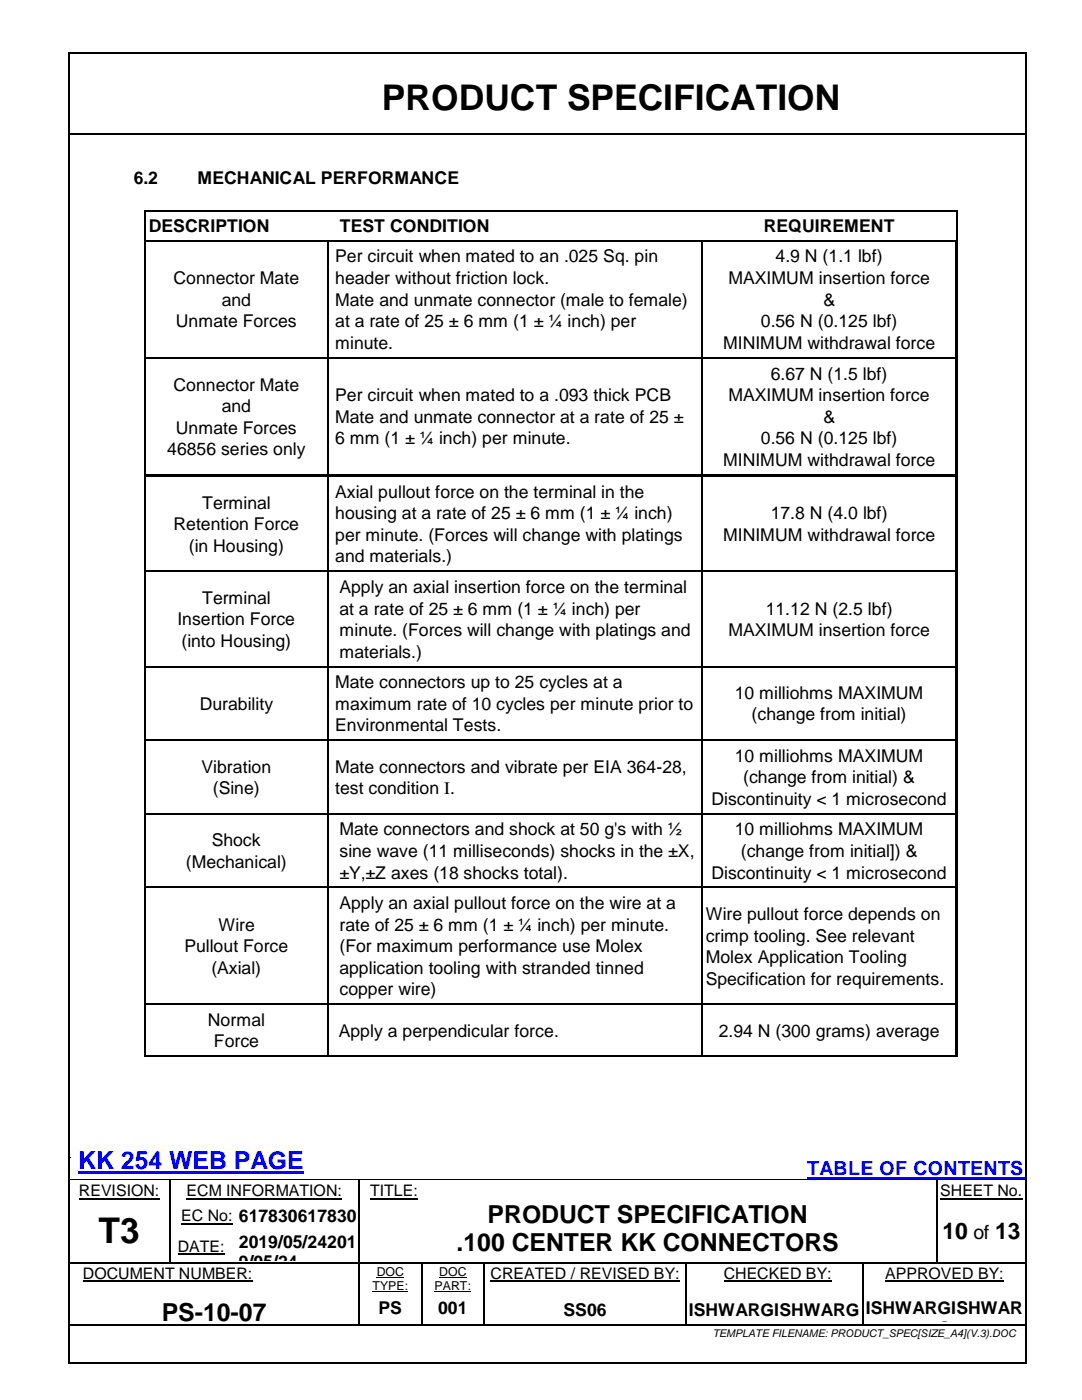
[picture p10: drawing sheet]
<svg xmlns="http://www.w3.org/2000/svg" width="216mm" height="279mm" viewBox="0 0 216 279" stroke-linecap="round" stroke-linejoin="round" font-family="sans-serif">
<defs><g id="words">
<g font-size="7.1">
<text x="76.2" y="22">PRODUCT SPECIFICATION</text>
<text x="19.6" y="248.1">T3</text>
</g>
<text font-size="5" fill="#00f" x="15.6" y="233.3">KK 254 WEB PAGE</text>
<g font-size="5">
<text x="97.3" y="244">PRODUCT SPECIFICATION</text>
<text x="91.1" y="249.7">.100 CENTER KK CONNECTORS</text>
<text x="32.3" y="263.6">PS-10-07</text>
</g>
<g font-size="4.6">
<text x="188" y="247.3">10</text>
<text x="198.6" y="247.3">13</text>
</g>
<text font-size="3.9" fill="#00f" x="161.1" y="234.6">TABLE OF CONTENTS</text>
<text font-size="3.9" x="194.2" y="247.3">of</text>
<g font-size="3.5">
<text x="26.7" y="36.6">6.2</text>
<text x="39.4" y="36.6">MECHANICAL PERFORMANCE</text>
<text x="29.7" y="46.2">DESCRIPTION</text>
<text x="67.8" y="46.2">TEST CONDITION</text>
<text x="152.4" y="46.2">REQUIREMENT</text>
<text x="66.9" y="52.4">Per circuit when mated to an .025 Sq. pin</text>
<text x="154.8" y="52.4">4.9 N (1.1 lbf)</text>
<text x="34.6" y="56.7">Connector Mate</text>
<text x="66.9" y="56.7">header without friction lock.</text>
<text x="145.4" y="56.7">MAXIMUM insertion force</text>
<text x="35.1" y="65.3">Unmate Forces</text>
<text x="44.2" y="61">and</text>
<text x="66.9" y="61">Mate and unmate connector (male to female)</text>
<text x="66.9" y="65.3">at a rate of 25 ± 6 mm (1 ± ¼ inch) per</text>
<text x="151.8" y="65.3">0.56 N (0.125 lbf)</text>
<text x="164.3" y="61">&amp;</text>
<text x="66.9" y="69.6">minute.</text>
<text x="144.3" y="69.6">MINIMUM withdrawal force</text>
<text x="34.6" y="77.9">Connector Mate</text>
<text x="153.8" y="75.8">6.67 N (1.5 lbf)</text>
<text x="44.2" y="82.2">and</text>
<text x="66.9" y="80.1">Per circuit when mated to a .093 thick PCB</text>
<text x="145.4" y="80.1">MAXIMUM insertion force</text>
<text x="35.1" y="86.5">Unmate Forces</text>
<text x="66.9" y="84.4">Mate and unmate connector at a rate of 25 ±</text>
<text x="66.9" y="88.7">6 mm (1 ± ¼ inch) per minute.</text>
<text x="151.8" y="88.7">0.56 N (0.125 lbf)</text>
<text x="164.3" y="84.4">&amp;</text>
<text x="33.4" y="90.9">46856 series only</text>
<text x="144.3" y="93">MINIMUM withdrawal force</text>
<text x="40.3" y="101.5">Terminal</text>
<text x="66.9" y="99.3">Axial pullout force on the terminal in the</text>
<text x="34.6" y="105.8">Retention Force</text>
<text x="66.9" y="103.6">housing at a rate of 25 ± 6 mm (1 ± ¼ inch)</text>
<text x="66.9" y="108">per minute. (Forces will change with platings</text>
<text x="144.3" y="108">MINIMUM withdrawal force</text>
<text x="153.8" y="103.6">17.8 N (4.0 lbf)</text>
<text x="37.7" y="110.1">(in Housing)</text>
<text x="66.9" y="112.2">and materials.)</text>
<text x="67.7" y="118.3">Apply an axial insertion force on the terminal</text>
<text x="35.4" y="124.8">Insertion Force</text>
<text x="40.3" y="120.5">Terminal</text>
<text x="67.7" y="122.7">at a rate of 25 ± 6 mm (1 ± ¼ inch) per</text>
<text x="152.8" y="122.7">11.12 N (2.5 lbf)</text>
<text x="36.2" y="129.1">(into Housing)</text>
<text x="67.7" y="126.9">minute. (Forces will change with platings and</text>
<text x="67.7" y="131.3">materials.)</text>
<text x="145.4" y="126.9">MAXIMUM insertion force</text>
<text x="66.9" y="137.3">Mate connectors up to 25 cycles at a</text>
<text x="39.8" y="141.7">Durability</text>
<text x="66.9" y="141.7">maximum rate of 10 cycles per minute prior to</text>
<text x="146.6" y="139.5">10 milliohms MAXIMUM</text>
<text x="150" y="143.8">(change from initial)</text>
<text x="66.9" y="145.9">Environmental Tests.</text>
<text x="40.2" y="154.2">Vibration</text>
<text x="66.9" y="154.2">Mate connectors and vibrate per EIA 364-28,</text>
<text x="146.6" y="152">10 milliohms MAXIMUM</text>
<text x="42.5" y="158.5">(Sine)</text>
<text x="66.9" y="158.5">test condition I.</text>
<text x="142" y="160.6">Discontinuity &lt; 1 microsecond</text>
<text x="148.3" y="156.4">(change from initial) &amp;</text>
<text x="67.7" y="166.7">Mate connectors and shock at 50 g's with ½</text>
<text x="146.6" y="166.7">10 milliohms MAXIMUM</text>
<text x="37.1" y="173.2">(Mechanical)</text>
<text x="42.3" y="168.9">Shock</text>
<text x="67.7" y="171.1">sine wave (11 milliseconds) shocks in the ±X,</text>
<text x="147.8" y="171.1">(change from initial]) &amp;</text>
<text x="67.7" y="175.3">±Y,±Z axes (18 shocks total).</text>
<text x="142" y="175.3">Discontinuity &lt; 1 microsecond</text>
<text x="43.6" y="185.7">Wire</text>
<text x="67.7" y="181.4">Apply an axial pullout force on the wire at a</text>
<text x="67.7" y="185.7">rate of 25 ± 6 mm (1 ± ¼ inch) per minute.</text>
<text x="140.8" y="183.6">Wire pullout force depends on</text>
<text x="36.8" y="190">Pullout Force</text>
<text x="67.7" y="190">(For maximum performance use Molex</text>
<text x="140.8" y="187.9">crimp tooling. See relevant</text>
<text x="42.2" y="194.3">(Axial)</text>
<text x="67.7" y="194.3">application tooling with stranded tinned</text>
<text x="140.8" y="192.2">Molex Application Tooling</text>
<text x="140.8" y="196.5">Specification for requirements.</text>
<text x="67.7" y="198.7">copper wire)</text>
<text x="41.5" y="204.7">Normal</text>
<text x="42.7" y="209">Force</text>
<text x="67.6" y="206.9">Apply a perpendicular force.</text>
<text x="143.4" y="206.9">2.94 N (300 grams) average</text>
<text x="47.7" y="249">2019/05/24201</text>
<text x="47.7" y="253.1">9/05/24</text>
<text x="75.5" y="262.2">PS</text>
<text x="87.4" y="262.2">001</text>
<text x="112.5" y="262.5">SS06</text>
<text x="137.5" y="262.5">ISHWARGISHWARG</text>
<text x="172.8" y="262.2">ISHWARGISHWAR</text>
<text x="187.1" y="266.3">G</text>
</g>
<g font-size="3.2">
<text x="15.7" y="238.8">REVISION:</text>
<text x="37.2" y="238.8">ECM INFORMATION:</text>
<text x="73.9" y="238.8">TITLE:</text>
<text x="187.6" y="238.8">SHEET No.</text>
<text x="36.2" y="243.7">EC No: 617830617830</text>
<text x="35.5" y="249.8">DATE:</text>
<text x="16.6" y="255.3">DOCUMENT NUMBER:</text>
<text x="97.9" y="255.3">CREATED / REVISED BY:</text>
<text x="144.4" y="255.3">CHECKED BY:</text>
<text x="176.6" y="255.3">APPROVED BY:</text>
</g>
<g font-size="2.5">
<text x="74.3" y="257.5">TYPE:</text>
<text x="75.2" y="254.6">DOC</text>
<text x="86.7" y="257.5">PART:</text>
<text x="87.6" y="254.6">DOC</text>
</g>
<text font-size="2.1" x="142.2" y="266.9">TEMPLATE FILENAME: PRODUCT_SPEC[SIZE_A4](V.3).DOC</text>
</g></defs>
<g fill="#000">
<path d="M14 26.5h.3v.4h-.3z" fill-rule="evenodd"/>
<path d="M14 26.5h.3v.4h-.3z" fill-rule="evenodd"/>
<path d="M203.9 26.5h.3v.4h-.3z" fill-rule="evenodd"/>
<path d="M203.9 26.5h.3v.4h-.3z" fill-rule="evenodd"/>
</g>
<path d="M14.3 26.7h190.2" fill="none" stroke="#000" stroke-width=".34"/>
<path d="M15.6 233.8h45v.5h-45z" fill-rule="evenodd" fill="#00f"/>
<path d="M161.1 235.2h43.3" fill="none" stroke="#00f" stroke-width=".38"/>
<g fill="#000">
<path d="M13.6 10.3h.4v.4h-.4z" fill-rule="evenodd"/>
<path d="M13.6 10.3h.4v.4h-.4z" fill-rule="evenodd"/>
<path d="M204.5 10.3h.3v.4h-.3z" fill-rule="evenodd"/>
<path d="M204.5 10.3h.3v.4h-.3z" fill-rule="evenodd"/>
<path d="M28.8 41.9h.3v1.1h-.3z" fill-rule="evenodd"/>
<path d="M28.8 41.9h.3v.4h-.3z" fill-rule="evenodd"/>
<path d="M28.8 47.8h.3v.4h-.3z" fill-rule="evenodd"/>
<path d="M28.8 47.8h.3v.4h-.3z" fill-rule="evenodd"/>
<path d="M28.8 48.2h.2v.7h-.2z" fill-rule="evenodd"/>
<path d="M29.1 47.8h.3v.4h-.3z" fill-rule="evenodd"/>
<path d="M65.3 48.2h.2v.7h-.2z" fill-rule="evenodd"/>
<path d="M65.3 47.8h.3v.4h-.3z" fill-rule="evenodd"/>
<path d="M65.4 41.9h.4v.4h-.4z" fill-rule="evenodd"/>
<path d="M65.5 47.8h.4v.4h-.4z" fill-rule="evenodd"/>
<path d="M139.9 48.2h.3v.7h-.3z" fill-rule="evenodd"/>
<path d="M139.9 47.8h.4v.4h-.4z" fill-rule="evenodd"/>
<path d="M140.1 41.9h.3v.4h-.3z" fill-rule="evenodd"/>
<path d="M140.2 47.8h.3v.4h-.3z" fill-rule="evenodd"/>
<path d="M190.6 48.2h.5v.7h-.5z" fill-rule="evenodd"/>
<path d="M190.6 47.8h.4v.4h-.4z" fill-rule="evenodd"/>
<path d="M190.7 41.9h.3v1.1h-.3z" fill-rule="evenodd"/>
<path d="M190.7 41.9h.3v.4h-.3z" fill-rule="evenodd"/>
<path d="M191 47.8h.1v.4h-.1z" fill-rule="evenodd"/>
<path d="M28.8 71.2h.2v1.1h-.2z" fill-rule="evenodd"/>
<path d="M65.3 71.6h.2v.7h-.2z" fill-rule="evenodd"/>
<path d="M65.3 71.2h.3v.4h-.3z" fill-rule="evenodd"/>
<path d="M139.9 71.6h.3v.7h-.3z" fill-rule="evenodd"/>
<path d="M139.9 71.2h.4v.4h-.4z" fill-rule="evenodd"/>
<path d="M190.6 48.9h.5v22.3h-.5z" fill-rule="evenodd"/>
<path d="M190.6 71.2h.5v1.1h-.5z" fill-rule="evenodd"/>
<path d="M28.8 94.6h.2v1.3h-.2z" fill-rule="evenodd"/>
<path d="M29 94.6h36.3v.5h-36.3z" fill-rule="evenodd"/>
<path d="M65.3 95.1h.2v.8h-.2z" fill-rule="evenodd"/>
<path d="M65.3 94.6h.5v.5h-.5z" fill-rule="evenodd"/>
<path d="M65.8 94.6h74.1v.5h-74.1z" fill-rule="evenodd"/>
<path d="M139.9 95.1h.3v.8h-.3z" fill-rule="evenodd"/>
<path d="M139.9 94.6h.5v.5h-.5z" fill-rule="evenodd"/>
<path d="M140.4 94.6h50.2v.5h-50.2z" fill-rule="evenodd"/>
<path d="M190.6 72.3h.5v22.3h-.5z" fill-rule="evenodd"/>
<path d="M190.6 94.6h.5v1.3h-.5z" fill-rule="evenodd"/>
<path d="M28.8 113.9h.2v1h-.2z" fill-rule="evenodd"/>
<path d="M65.3 113.9h.2v1h-.2z" fill-rule="evenodd"/>
<path d="M139.9 113.9h.3v1h-.3z" fill-rule="evenodd"/>
<path d="M190.6 95.9h.5v18h-.5z" fill-rule="evenodd"/>
<path d="M190.6 113.9h.5v1h-.5z" fill-rule="evenodd"/>
<path d="M28.8 132.9h.2v1h-.2z" fill-rule="evenodd"/>
<path d="M65.3 132.9h.2v1h-.2z" fill-rule="evenodd"/>
<path d="M139.9 132.9h.3v1h-.3z" fill-rule="evenodd"/>
<path d="M190.6 114.9h.5v18h-.5z" fill-rule="evenodd"/>
<path d="M190.6 132.9h.5v1h-.5z" fill-rule="evenodd"/>
<path d="M28.8 147.6h.2v1h-.2z" fill-rule="evenodd"/>
<path d="M65.3 147.6h.2v1h-.2z" fill-rule="evenodd"/>
<path d="M139.9 147.6h.3v1h-.3z" fill-rule="evenodd"/>
<path d="M190.6 133.9h.5v13.7h-.5z" fill-rule="evenodd"/>
<path d="M190.6 147.6h.5v1h-.5z" fill-rule="evenodd"/>
<path d="M28.8 162.3h.2v1h-.2z" fill-rule="evenodd"/>
<path d="M28.8 177h.2v1h-.2z" fill-rule="evenodd"/>
<path d="M65.3 162.3h.2v1h-.2z" fill-rule="evenodd"/>
<path d="M65.3 177h.2v1h-.2z" fill-rule="evenodd"/>
<path d="M139.9 162.3h.3v1h-.3z" fill-rule="evenodd"/>
<path d="M139.9 177h.3v1h-.3z" fill-rule="evenodd"/>
<path d="M190.6 148.6h.5v13.7h-.5z" fill-rule="evenodd"/>
<path d="M190.6 162.3h.5v1h-.5z" fill-rule="evenodd"/>
<path d="M190.6 163.3h.5v13.7h-.5z" fill-rule="evenodd"/>
<path d="M190.6 177h.5v1h-.5z" fill-rule="evenodd"/>
<path d="M28.8 200.3h.2v1h-.2z" fill-rule="evenodd"/>
<path d="M28.8 210.7h.2v.2h-.2z" fill-rule="evenodd"/>
<path d="M28.8 210.7h.2v.2h-.2z" fill-rule="evenodd"/>
<path d="M65.3 200.3h.2v1h-.2z" fill-rule="evenodd"/>
<path d="M65.3 210.7h.2v.2h-.2z" fill-rule="evenodd"/>
<path d="M139.9 200.3h.3v1h-.3z" fill-rule="evenodd"/>
<path d="M139.9 210.7h.3v.2h-.3z" fill-rule="evenodd"/>
<path d="M190.6 178h.5v22.3h-.5z" fill-rule="evenodd"/>
<path d="M190.6 200.3h.5v1h-.5z" fill-rule="evenodd"/>
<path d="M190.6 201.3h.5v9.4h-.5z" fill-rule="evenodd"/>
<path d="M190.6 210.7h.5v.2h-.5z" fill-rule="evenodd"/>
<path d="M14 230.8h.1v.2h-.1z" fill-rule="evenodd"/>
<path d="M14 235.4h.1v.1h-.1z" fill-rule="evenodd"/>
<path d="M14 235.4h.1v.1h-.1z" fill-rule="evenodd"/>
<path d="M33.7 235.5h.3v.3h-.3z" fill-rule="evenodd"/>
<path d="M33.7 235.4h.2v.1h-.2z" fill-rule="evenodd"/>
<path d="M33.7 239.5h.3v.2h-.3z" fill-rule="evenodd"/>
<path d="M71.6 235.5h.2v.3h-.2z" fill-rule="evenodd"/>
<path d="M71.6 235.4h.1v.1h-.1z" fill-rule="evenodd"/>
<path d="M71.6 239.5h.2v.2h-.2z" fill-rule="evenodd"/>
<path d="M110 235.4h.2v.1h-.2z" fill-rule="evenodd"/>
<path d="M186.8 235.5h.2v.3h-.2z" fill-rule="evenodd"/>
<path d="M186.8 235.4h.1v.1h-.1z" fill-rule="evenodd"/>
<path d="M186.8 239.5h.2v.2h-.2z" fill-rule="evenodd"/>
<path d="M33.7 245.5h.3v.3h-.3z" fill-rule="evenodd"/>
<path d="M33.7 251.8h.3v.3h-.3z" fill-rule="evenodd"/>
<path d="M46.4 251.8h.3v.3h-.3z" fill-rule="evenodd"/>
<path d="M71.6 245.5h.2v.3h-.2z" fill-rule="evenodd"/>
<path d="M71.6 251.8h.2v.5h-.2z" fill-rule="evenodd"/>
<path d="M71.6 258.5h.2v.5h-.2z" fill-rule="evenodd"/>
<path d="M84 252.1h.3v.2h-.3z" fill-rule="evenodd"/>
<path d="M84 251.8h.3v.3h-.3z" fill-rule="evenodd"/>
<path d="M84 258.5h.3v.5h-.3z" fill-rule="evenodd"/>
<path d="M96.5 252.1h.3v.2h-.3z" fill-rule="evenodd"/>
<path d="M96.5 251.8h.3v.3h-.3z" fill-rule="evenodd"/>
<path d="M96.5 258.5h.3v.5h-.3z" fill-rule="evenodd"/>
<path d="M136.8 252.1h.3v.2h-.3z" fill-rule="evenodd"/>
<path d="M136.8 251.8h.3v.3h-.3z" fill-rule="evenodd"/>
<path d="M136.8 258.5h.3v.5h-.3z" fill-rule="evenodd"/>
<path d="M172 252.1h.3v.2h-.3z" fill-rule="evenodd"/>
<path d="M172 251.8h.3v.3h-.3z" fill-rule="evenodd"/>
<path d="M172 258.5h.3v.5h-.3z" fill-rule="evenodd"/>
<path d="M186.8 245.5h.2v.3h-.2z" fill-rule="evenodd"/>
<path d="M186.8 251.8h.2v.3h-.2z" fill-rule="evenodd"/>
<path d="M13.6 271.8h.4v.4h-.4z" fill-rule="evenodd"/>
<path d="M13.6 271.8h.4v.4h-.4z" fill-rule="evenodd"/>
<path d="M26.4 264.2h.3v.4h-.3z" fill-rule="evenodd"/>
<path d="M38.9 264.2h.3v.4h-.3z" fill-rule="evenodd"/>
<path d="M71.6 264.2h.3v.4h-.3z" fill-rule="evenodd"/>
<path d="M84 264.2h.4v.4h-.4z" fill-rule="evenodd"/>
<path d="M96.5 264.2h.4v.4h-.4z" fill-rule="evenodd"/>
<path d="M136.8 264.2h.4v.4h-.4z" fill-rule="evenodd"/>
<path d="M172 264.2h.4v.4h-.4z" fill-rule="evenodd"/>
<path d="M204.5 271.8h.3v.4h-.3z" fill-rule="evenodd"/>
<path d="M204.5 271.8h.3v.4h-.3z" fill-rule="evenodd"/>
</g>
<path d="M15.7 239.2h16.1M37.2 239.2h31M73.9 239.2h9.5M187.6 239.2h16.4M16.6 255.7h33.8M35.5 250.2h9.3M36.2 244.2h10.2M97.9 255.7h37.8M144.4 255.7h21.5M176.6 255.7h23.7" fill="none" stroke="#000" stroke-width=".21"/>
<path d="M14.1 235.5h19.6M33.9 235.5h37.7M71.7 235.5h38.3M110.2 235.5h76.6M186.9 235.5h17.6M74.3 257.8h7.2M75.2 255h5.4M86.7 257.8h7.3M87.6 255h5.5" fill="none" stroke="#000" stroke-width=".2"/>
<g fill="none" stroke="#000" stroke-width=".25">
<path d="M28.9 48.9v22.3M65.4 48.9v22.3M140.1 48.9v22.3M28.9 72.3v22.3M65.4 72.3v22.3M140.1 72.3v22.3M28.9 95.9v18M65.4 95.9v18M140.1 95.9v18M28.9 114.9v18M29 114h36.3M65.4 114.9v18"/>
<path d="M65.5 114h74.4M140.1 114.9v18M140.2 114h50.4M28.9 133.9v13.7M29 133h36.3M65.4 133.9v13.7M65.5 133h74.4M140.1 133.9v13.7M140.2 133h50.4M28.9 148.6v13.7M65.4 148.6v13.7M140.1 148.6v13.7"/>
<path d="M28.9 163.3v13.7M28.9 178v22.3M29 162.4h36.3M29 177.1h36.3M65.4 163.3v13.7M65.4 178v22.3M65.5 162.4h74.4M65.5 177.1h74.4M140.1 163.3v13.7M140.1 178v22.3M140.2 162.4h50.4M140.2 177.1h50.4"/>
<path d="M28.9 201.3v9.4M29 200.4h36.3M29 210.8h36.3M65.4 201.3v9.4M65.5 200.4h74.4M65.5 210.8h74.4M140.1 201.3v9.4M140.2 200.4h50.4M140.2 210.8h50.4M33.8 235.8v3.7M33.8 239.7v5.8M71.7 235.8v3.7"/>
<path d="M71.7 239.7v5.8M186.9 235.8v3.7M186.9 239.7v5.8M14 252h19.7M33.8 245.8v6M34 252h12.4M46.7 252h24.9M71.7 245.8v6M71.7 252.3v6.2M71.7 259v5.2M71.8 252h12.2M84.2 252.3v6.2"/>
<path d="M84.2 259v5.2M84.3 252h12.2M96.7 252.3v6.2M96.7 259v5.2M96.8 252h40M137 252.3v6.2M137 259v5.2M137.1 252h34.9M172.2 252.3v6.2M172.2 259v5.2M172.3 252h14.5M186.9 245.8v6"/>
<path d="M187 252h17.5"/>
</g>
<g fill="none" stroke="#000" stroke-width=".34">
<path d="M13.8 10.7v261.1M14 10.5h190.5M204.7 10.7v261.1M28.9 43v4.8M29.1 42.1h36.3M29.4 48h35.9M65.8 42.1h74.3M65.9 48h74M140.4 42.1h50.3M140.5 48h50.1M190.9 43v4.8M29 71.4h36.3"/>
<path d="M65.6 71.4h74.3M140.3 71.4h50.3M14 264.4h12.4M14 272h190.5M26.7 264.4h12.2M39.2 264.4h32.4M71.9 264.4h12.1M84.4 264.4h12.1M96.9 264.4h39.9M137.2 264.4h34.8M172.4 264.4h32.1"/>
</g>
<path d="M29 147.7h36.3M65.5 147.7h74.4M140.2 147.7h50.4" fill="none" stroke="#000" stroke-width=".26"/>
<use href="#words"/>
</svg>
